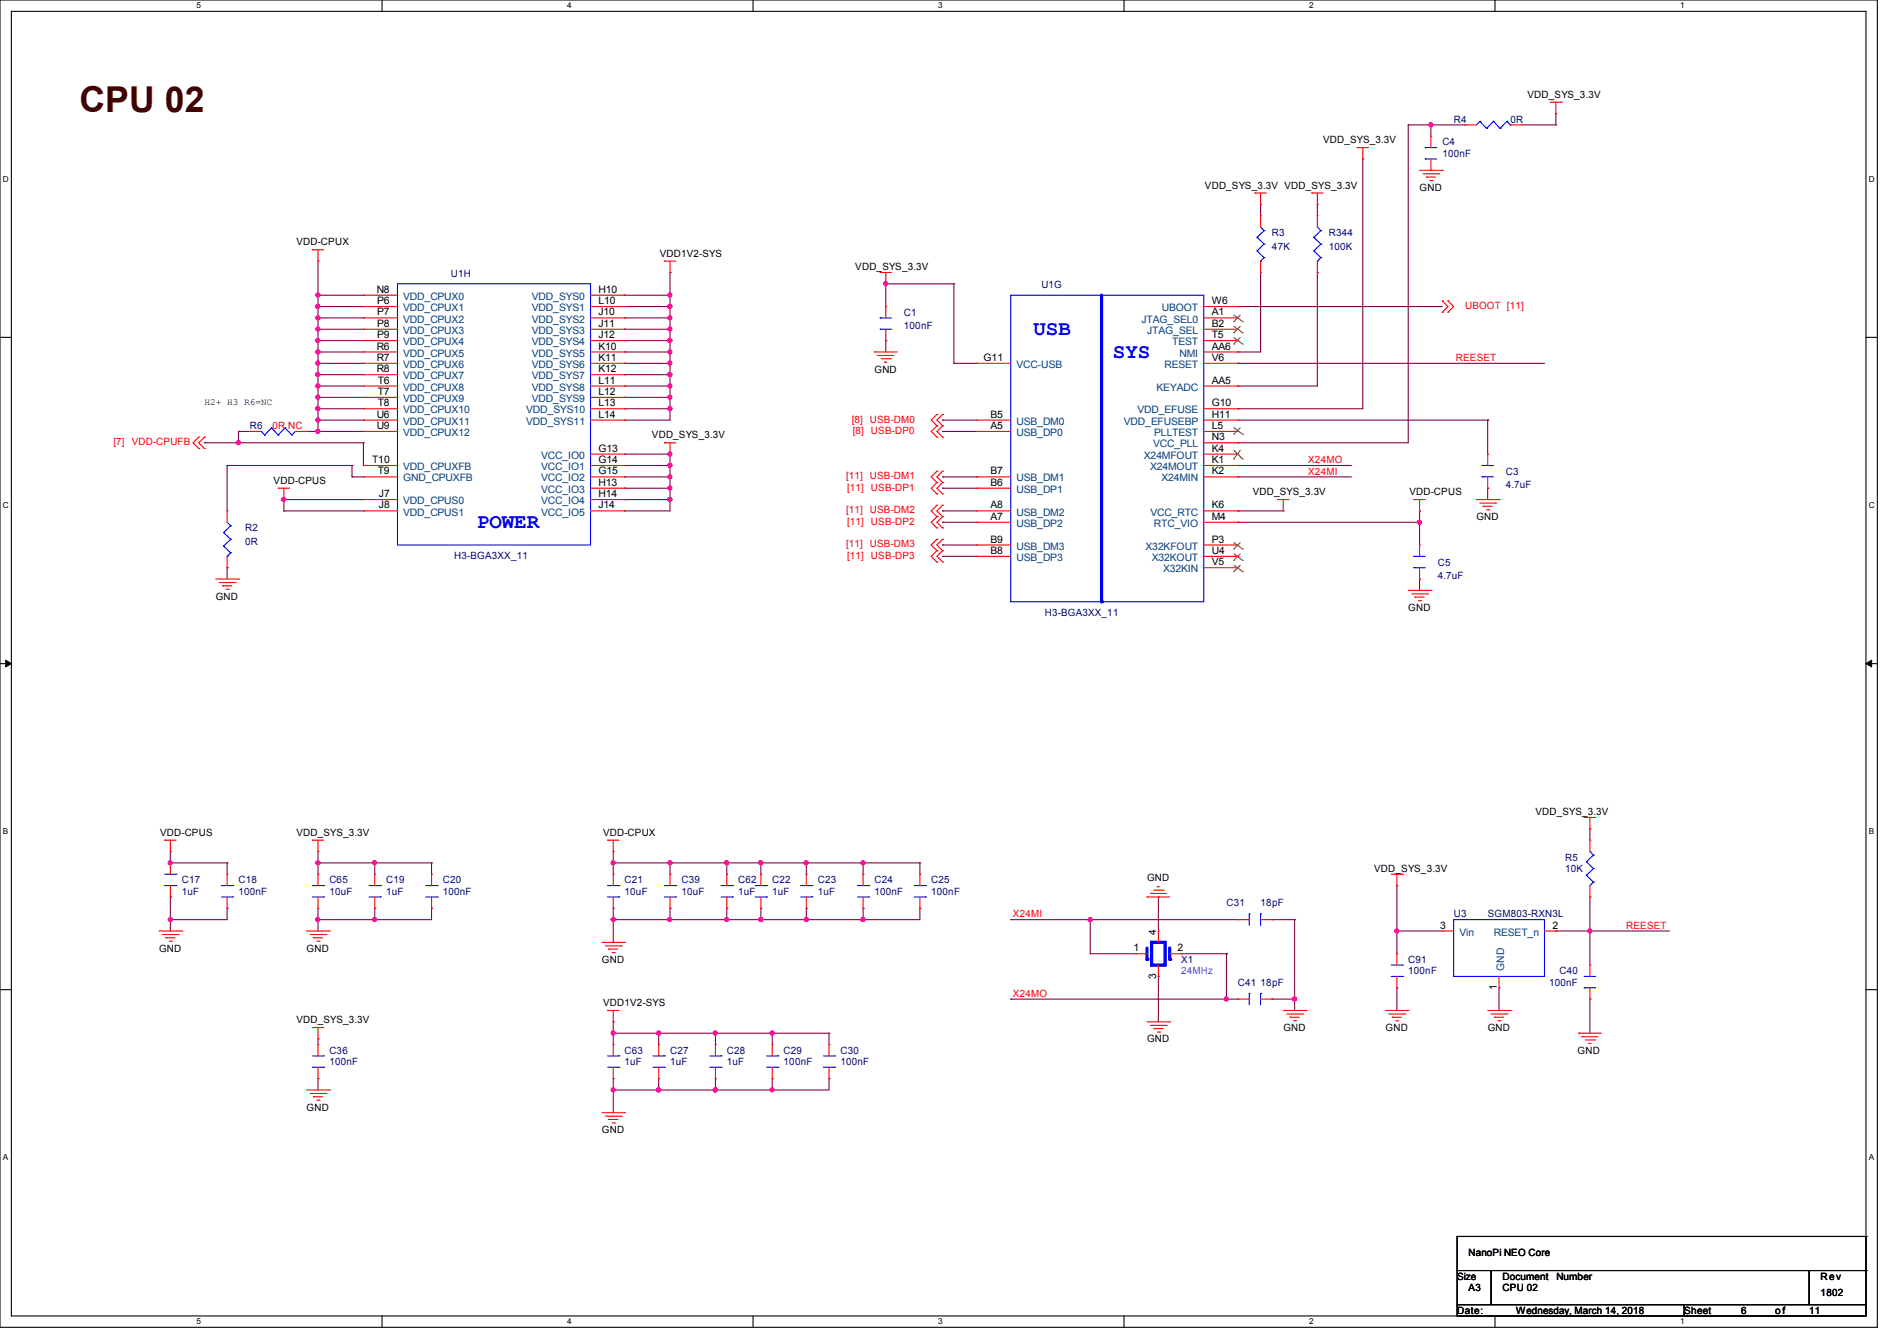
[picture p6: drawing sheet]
<svg xmlns="http://www.w3.org/2000/svg" width="297mm" height="210mm" viewBox="0 0 297 210" stroke-linecap="round" stroke-linejoin="round" font-family="sans-serif">
<defs><g id="words">
<text font-size="5.6" fill="#400000" x="12.4" y="17.6">CPU 02</text>
<g font-size="3.3" fill="#00f">
<text x="161.8" y="52.5">USB</text>
<text x="174.2" y="56">SYS</text>
<text x="74.7" y="82.7">POWER</text>
</g>
<g font-size="1.6">
<text x="239.2" y="15.3">VDD_SYS_3.3V</text>
<text x="207.2" y="22.4">VDD_SYS_3.3V</text>
<text x="188.6" y="29.5">VDD_SYS_3.3V VDD_SYS_3.3V</text>
<text x="222.3" y="29.9">GND</text>
<text x="46.4" y="38.4">VDD-CPUX</text>
<text x="103.3" y="40.2">VDD1V2-SYS</text>
<text x="59" y="45.8">N8</text>
<text x="59.1" y="47.6">P6</text>
<text x="93.7" y="45.8">H10</text>
<text x="93.7" y="47.6">L10</text>
<text x="133.9" y="42.3">VDD_SYS_3.3V</text>
<text x="189.7" y="47.6">W6</text>
<text x="59.1" y="49.4">P7</text>
<text x="59.1" y="51.2">P8</text>
<text x="59.1" y="53">P9</text>
<text x="93.7" y="49.4">J10</text>
<text x="93.7" y="51.2">J11</text>
<text x="93.7" y="53">J12</text>
<text x="189.7" y="49.4">A1</text>
<text x="189.7" y="53">T5</text>
<text x="189.7" y="51.2">B2</text>
<text x="59" y="54.7">R6</text>
<text x="59" y="56.5">R7</text>
<text x="59" y="58.3">R8</text>
<text x="93.7" y="54.7">K10</text>
<text x="93.7" y="56.5">K11</text>
<text x="93.7" y="58.3">K12</text>
<text x="136.9" y="58.3">GND</text>
<text x="154" y="56.5">G11</text>
<text x="189.7" y="54.7">AA6</text>
<text x="189.7" y="56.5">V6</text>
<text x="59" y="65.4">U6</text>
<text x="59.1" y="60.1">T6</text>
<text x="59.1" y="61.8">T7</text>
<text x="59.1" y="63.6">T8</text>
<text x="93.7" y="60.1">L11</text>
<text x="93.7" y="61.8">L12</text>
<text x="93.7" y="63.6">L13</text>
<text x="93.7" y="65.4">L14</text>
<text x="155.1" y="65.4">B5</text>
<text x="189.7" y="60.1">AA5</text>
<text x="189.7" y="63.6">G10</text>
<text x="189.7" y="65.4">H11</text>
<text x="59" y="67.2">U9</text>
<text x="93.7" y="70.7">G13</text>
<text x="102.1" y="68.7">VDD_SYS_3.3V</text>
<text x="155.1" y="67.2">A5</text>
<text x="189.7" y="67.2">L5</text>
<text x="189.7" y="69">N3</text>
<text x="189.7" y="70.7">K4</text>
<text x="42.8" y="75.8">VDD-CPUS</text>
<text x="58.3" y="72.5">T10</text>
<text x="59.1" y="74.3">T9</text>
<text x="59.3" y="77.9">J7</text>
<text x="93.7" y="72.5">G14</text>
<text x="93.7" y="74.3">G15</text>
<text x="93.7" y="76.1">H13</text>
<text x="93.7" y="77.9">H14</text>
<text x="155.1" y="74.3">B7</text>
<text x="155.1" y="76.1">B6</text>
<text x="189.7" y="74.3">K2</text>
<text x="189.7" y="72.5">K1</text>
<text x="196.1" y="77.6">VDD_SYS_3.3V</text>
<text x="220.7" y="77.6">VDD-CPUS</text>
<text x="59.3" y="79.6">J8</text>
<text x="93.7" y="79.6">J14</text>
<text x="155.1" y="81.4">A7</text>
<text x="155.1" y="79.6">A8</text>
<text x="189.7" y="81.4">M4</text>
<text x="189.7" y="79.6">K6</text>
<text x="231.2" y="81.4">GND</text>
<text x="155.1" y="85">B9</text>
<text x="155.1" y="86.7">B8</text>
<text x="189.7" y="88.5">V5</text>
<text x="189.7" y="86.7">U4</text>
<text x="189.7" y="85">P3</text>
<text x="33.8" y="93.9">GND</text>
<text x="220.5" y="95.7">GND</text>
<text x="25.1" y="130.9">VDD-CPUS</text>
<text x="46.4" y="130.9">VDD_SYS_3.3V</text>
<text x="94.4" y="130.9">VDD-CPUX</text>
<text x="240.4" y="127.7">VDD_SYS_3.3V</text>
<text x="215.2" y="136.6">VDD_SYS_3.3V</text>
<text x="179.6" y="138">GND</text>
<text x="24.9" y="149">GND</text>
<text x="48" y="149">GND</text>
<text x="177.5" y="149">1</text>
<text x="181" y="146.3" transform="rotate(-90 181 146.3)">4</text>
<text x="184.4" y="149">2</text>
<text x="225.5" y="145.4">3</text>
<text x="243.1" y="145.4">2</text>
<text x="94.2" y="150.8">GND</text>
<text x="181" y="153.2" transform="rotate(-90 181 153.2)">3</text>
<text x="234.3" y="155" transform="rotate(-90 234.3 155)">1</text>
<text x="46.4" y="160.2">VDD_SYS_3.3V</text>
<text x="94.4" y="157.6">VDD1V2-SYS</text>
<text x="200.9" y="161.5">GND</text>
<text x="216.9" y="161.5">GND</text>
<text x="232.9" y="161.5">GND</text>
<text x="179.6" y="163.2">GND</text>
<text x="247" y="165">GND</text>
<text x="48" y="173.9">GND</text>
<text x="94.2" y="177.5">GND</text>
<text x="229.9" y="196.7">NanoPi NEO Core</text>
<text x="228.1" y="200.4">Size</text>
<text x="229.9" y="202.2">A3</text>
<text x="235.2" y="200.4">Document</text>
<text x="235.3" y="202.2">CPU 02</text>
<text x="243.7" y="200.4">Number</text>
<text x="285" y="200.4">Rev</text>
<text x="285" y="202.9">1802</text>
<text x="228.1" y="205.7">Date:</text>
<text x="237.4" y="205.7">Wednesday, March 14, 2018</text>
<text x="263.7" y="205.7">Sheet</text>
<text x="272.6" y="205.7">6</text>
<text x="277.9" y="205.7">o f</text>
<text x="283.3" y="205.7">11</text>
</g>
<g font-size="1.6" fill="#000080">
<text x="225.8" y="22.8">C4</text>
<text x="227.6" y="19.2">R4</text>
<text x="236.5" y="19.2">0R</text>
<text x="225.8" y="24.6">100nF</text>
<text x="199.1" y="37">R3</text>
<text x="199.1" y="39.1">47K</text>
<text x="208" y="37">R344</text>
<text x="208" y="39.1">100K</text>
<text x="70.6" y="43.4">U1H</text>
<text x="163" y="45.2">U1G</text>
<text x="141.5" y="49.4">C1</text>
<text x="141.5" y="51.6">100nF</text>
<text x="39.1" y="67.2">R6</text>
<text x="235.8" y="74.3">C3</text>
<text x="235.8" y="76.5">4.7uF</text>
<text x="38.4" y="83.2">R2</text>
<text x="38.4" y="85.3">0R</text>
<text x="71.1" y="87.5">H3-BGA3XX_11</text>
<text x="225.1" y="88.6">C5</text>
<text x="225.1" y="90.7">4.7uF</text>
<text x="163.6" y="96.4">H3-BGA3XX_11</text>
<text x="245" y="134.8">R5</text>
<text x="245" y="136.6">10K</text>
<text x="28.4" y="138.3">C17</text>
<text x="28.4" y="140.1">1uF</text>
<text x="37.3" y="138.3">C18</text>
<text x="37.3" y="140.1">100nF</text>
<text x="51.6" y="138.3">C65</text>
<text x="51.6" y="140.1">10uF</text>
<text x="60.5" y="138.3">C19</text>
<text x="60.5" y="140.1">1uF</text>
<text x="69.3" y="138.3">C20</text>
<text x="69.3" y="140.1">100nF</text>
<text x="97.8" y="138.3">C21</text>
<text x="97.8" y="140.1">10uF</text>
<text x="106.7" y="138.3">C39</text>
<text x="106.7" y="140.1">10uF</text>
<text x="115.6" y="138.3">C62</text>
<text x="115.6" y="140.1">1uF</text>
<text x="120.9" y="138.3">C22</text>
<text x="120.9" y="140.1">1uF</text>
<text x="128" y="138.3">C23</text>
<text x="128" y="140.1">1uF</text>
<text x="136.9" y="138.3">C24</text>
<text x="136.9" y="140.1">100nF</text>
<text x="145.8" y="138.3">C25</text>
<text x="145.8" y="140.1">100nF</text>
<text x="192" y="141.9">C31</text>
<text x="197.4" y="141.9">18pF</text>
<text x="227.6" y="143.7">U3</text>
<text x="232.9" y="143.7">SGM803-RXN3L</text>
<text x="184.9" y="150.8">X1</text>
<text x="193.8" y="154.3">C41</text>
<text x="197.4" y="154.3">18pF</text>
<text x="220.5" y="150.8">C91</text>
<text x="220.5" y="152.6">100nF</text>
<text x="242.5" y="154.3">100nF</text>
<text x="244.2" y="152.6">C40</text>
<text x="51.6" y="165">C36</text>
<text x="51.6" y="166.8">100nF</text>
<text x="97.8" y="165">C63</text>
<text x="97.8" y="166.8">1uF</text>
<text x="104.9" y="165">C27</text>
<text x="104.9" y="166.8">1uF</text>
<text x="113.8" y="165">C28</text>
<text x="113.8" y="166.8">1uF</text>
<text x="122.7" y="165">C29</text>
<text x="122.7" y="166.8">100nF</text>
<text x="131.6" y="165">C30</text>
<text x="131.6" y="166.8">100nF</text>
</g>
<g font-size="1.6" fill="#004080">
<text x="63.1" y="46.9">VDD_CPUX0</text>
<text x="83.3" y="46.9">VDD_SYS0</text>
<text x="63.1" y="48.7">VDD_CPUX1</text>
<text x="63.1" y="50.5">VDD_CPUX2</text>
<text x="63.1" y="52.3">VDD_CPUX3</text>
<text x="83.3" y="48.7">VDD_SYS1</text>
<text x="83.3" y="50.5">VDD_SYS2</text>
<text x="83.3" y="52.3">VDD_SYS3</text>
<text x="178.7" y="50.5">JTAG_SEL0</text>
<text x="179.6" y="52.3">JTAG_SEL</text>
<text x="181.9" y="48.7">UBOOT</text>
<text x="63.1" y="54.1">VDD_CPUX4</text>
<text x="63.1" y="55.8">VDD_CPUX5</text>
<text x="63.1" y="57.6">VDD_CPUX6</text>
<text x="63.1" y="59.4">VDD_CPUX7</text>
<text x="83.3" y="54.1">VDD_SYS4</text>
<text x="83.3" y="55.8">VDD_SYS5</text>
<text x="83.3" y="57.6">VDD_SYS6</text>
<text x="83.3" y="59.4">VDD_SYS7</text>
<text x="159.1" y="57.6">VCC-USB</text>
<text x="182.3" y="57.6">RESET</text>
<text x="183.5" y="54.1">TEST</text>
<text x="184.7" y="55.8">NMI</text>
<text x="63.1" y="61.2">VDD_CPUX8</text>
<text x="63.1" y="63">VDD_CPUX9</text>
<text x="63.1" y="64.7">VDD_CPUX10</text>
<text x="82.4" y="64.7">VDD_SYS10</text>
<text x="83.3" y="61.2">VDD_SYS8</text>
<text x="83.3" y="63">VDD_SYS9</text>
<text x="178.1" y="64.7">VDD_EFUSE</text>
<text x="181.1" y="61.2">KEYADC</text>
<text x="63.1" y="66.5">VDD_CPUX11</text>
<text x="63.1" y="68.3">VDD_CPUX12</text>
<text x="82.4" y="66.5">VDD_SYS11</text>
<text x="84.7" y="71.8">VCC_IO0</text>
<text x="159.1" y="66.5">USB_DM0</text>
<text x="159.1" y="68.3">USB_DP0</text>
<text x="176" y="66.5">VDD_EFUSEBP</text>
<text x="179.1" y="71.8">X24MFOUT</text>
<text x="180.5" y="70.1">VCC_PLL</text>
<text x="180.7" y="68.3">PLLTEST</text>
<text x="63.1" y="73.6">VDD_CPUXFB</text>
<text x="63.1" y="75.4">GND_CPUXFB</text>
<text x="84.7" y="73.6">VCC_IO1</text>
<text x="84.7" y="75.4">VCC_IO2</text>
<text x="84.7" y="77.2">VCC_IO3</text>
<text x="159.1" y="75.4">USB_DM1</text>
<text x="159.1" y="77.2">USB_DP1</text>
<text x="180.1" y="73.6">X24MOUT</text>
<text x="181.8" y="75.4">X24MIN</text>
<text x="63.1" y="80.7">VDD_CPUS1</text>
<text x="63.1" y="79">VDD_CPUS0</text>
<text x="84.7" y="79">VCC_IO4</text>
<text x="84.7" y="80.7">VCC_IO5</text>
<text x="159.1" y="82.5">USB_DP2</text>
<text x="159.1" y="80.7">USB_DM2</text>
<text x="180.1" y="80.7">VCC_RTC</text>
<text x="180.7" y="82.5">RTC_VIO</text>
<text x="159.1" y="86.1">USB_DM3</text>
<text x="159.1" y="87.8">USB_DP3</text>
<text x="179.3" y="86.1">X32KFOUT</text>
<text x="180.3" y="87.8">X32KOUT</text>
<text x="182.1" y="89.6">X32KIN</text>
<text x="228.5" y="146.5">Vin</text>
<text x="233.9" y="146.5">RESET_n</text>
<text x="235.5" y="152" transform="rotate(-90 235.5 152)">GND</text>
</g>
<g font-size="1.6" fill="#f00">
<text x="229.4" y="48.4">UBOOT [11]</text>
<text x="227.9" y="56.6">REESET</text>
<text x="17.8" y="69.7">[7]</text>
<text x="20.6" y="69.7">VDD-CPUFB</text>
<text x="42.7" y="67.2">0R NC</text>
<text x="133.4" y="66.2">[8]</text>
<text x="133.5" y="67.9">[8]</text>
<text x="136.2" y="66.2">USB-DM0</text>
<text x="136.4" y="67.9">USB-DP0</text>
<text x="132.5" y="75.1">[11] USB-DM1</text>
<text x="132.6" y="76.8">[11]</text>
<text x="136.4" y="76.8">USB-DP1</text>
<text x="204.8" y="74.3">X24MI</text>
<text x="204.8" y="72.6">X24MO</text>
<text x="132.5" y="80.4">[11] USB-DM2</text>
<text x="132.6" y="82.2">[11]</text>
<text x="136.4" y="82.2">USB-DP2</text>
<text x="132.5" y="85.7">[11] USB-DM3</text>
<text x="132.6" y="87.5">[11]</text>
<text x="136.4" y="87.5">USB-DP3</text>
<text x="158.6" y="143.7">X24MI</text>
<text x="254.6" y="145.5">REESET</text>
<text x="158.6" y="156.1">X24MO</text>
</g>
<text font-size="1.6" fill="#8000ff" x="184.9" y="152.6">24MHz</text>
<text font-size="1.5" x="32" y="63.5">H2+ H3 R6=NC</text>
<g font-size="1.3">
<text x="30.8" y="1.3">5</text>
<text x="88.8" y="1.3">4</text>
<text x="146.9" y="1.3">3</text>
<text x="205" y="1.3">2</text>
<text x="263.1" y="1.3">1</text>
<text x=".5" y="28.4">D</text>
<text x="292.6" y="28.4">D</text>
<text x=".5" y="79.5">C</text>
<text x="292.6" y="79.5">C</text>
<text x=".5" y="130.6">B</text>
<text x="292.6" y="130.6">B</text>
<text x=".5" y="181.7">A</text>
<text x="292.6" y="181.7">A</text>
<text x="30.8" y="207.4">5</text>
<text x="88.8" y="207.4">4</text>
<text x="146.9" y="207.4">3</text>
<text x="205" y="207.4">2</text>
<text x="263.1" y="207.4">1</text>
</g>
</g></defs>
<path d="M0 0h293.9v207.9h-293.9zM1.8 1.8h290.3v204.3h-290.3z" fill="none" stroke="#000" stroke-width=".17"/>
<g fill="#fff">
<path d="M30.8 .2h.7v1.4h-.7z"/>
<path d="M30.8 206.2h.7v1.4h-.7z"/>
</g>
<path d="M59.8 0v1.8M59.8 206.1v1.8" fill="none" stroke="#000" stroke-width=".17"/>
<g fill="#fff">
<path d="M88.8 .2h.7v1.4h-.7z"/>
<path d="M88.8 206.2h.7v1.4h-.7z"/>
</g>
<path d="M117.9 0v1.8M117.9 206.1v1.8" fill="none" stroke="#000" stroke-width=".17"/>
<g fill="#fff">
<path d="M146.9 .2h.7v1.4h-.7z"/>
<path d="M146.9 206.2h.7v1.4h-.7z"/>
</g>
<path d="M176 0v1.8M176 206.1v1.8" fill="none" stroke="#000" stroke-width=".17"/>
<g fill="#fff">
<path d="M205 .2h.7v1.4h-.7z"/>
<path d="M205 206.2h.7v1.4h-.7z"/>
</g>
<path d="M234.1 0v1.8M234.1 206.1v1.8" fill="none" stroke="#000" stroke-width=".17"/>
<g fill="#fff">
<path d="M263.1 .2h.6v1.4h-.6z"/>
<path d="M263.1 206.2h.6v1.4h-.6z"/>
<path d="M.5 27.3h.9v1.4h-.9z"/>
<path d="M292.6 27.3h.9v1.4h-.9z"/>
<path d="M.5 78.4h.9v1.4h-.9z"/>
<path d="M292.6 78.4h.9v1.4h-.9z"/>
</g>
<path d="M0 52.8h1.8M292.1 52.8h1.8" fill="none" stroke="#000" stroke-width=".17"/>
<g fill="#fff">
<path d="M.5 129.5h.8v1.4h-.8z"/>
<path d="M292.6 129.5h.8v1.4h-.8z"/>
</g>
<path d="M0 103.9h1.8M292.1 103.9h1.8" fill="none" stroke="#000" stroke-width=".17"/>
<path d="M.9 103.4l.9 .5-.9 .5zM292.1 103.9l.9-.5v1z" fill="#000" stroke="#000" stroke-width=".16"/>
<g fill="#fff">
<path d="M.5 180.5h.8v1.4h-.8z"/>
<path d="M292.6 180.5h.8v1.4h-.8z"/>
</g>
<g fill="none" stroke="#000" stroke-width=".17">
<path d="M0 155h1.8M292.1 155h1.8M228.1 199h5.4v5.3h-5.4zM228.1 193.6h.1M228.1 193.6v5.4M228.1 193.6h64M233.5 199h49.8v5.3h-49.8zM283.3 199h8.8v5.3h-8.8zM292.1 193.6h.1M292.1 199h.1M292.1 193.6v5.4M228.1 204.3h35.6v1.8h-35.6z"/>
<path d="M263.7 204.3h28.4v1.8h-28.4z"/>
</g>
<g fill="none" stroke="#800040" stroke-width=".17">
<path d="M220.5 19.6h.1M220.5 19.6v49.7h-26.7M220.5 19.6h8.9M224 19.6h.1M224 19.6v1.7M229.4 19.6h.1M238.3 19.6h5.3M243.6 17.8h.1M243.6 19.6h.1M243.6 17.8v1.8M197.4 32h.1M197.4 32v1.8"/>
<path d="M206.2 32h.1M206.2 32v1.8M213.4 24.9h.1M213.4 24.9v39.1h-19.6M49.8 46.2h.1M49.8 48h.1M49.8 49.8h.1M49.8 51.6h.1M49.8 53.3h.1M49.8 55.1h.1M49.8 56.9h.1M49.8 58.7h.1"/>
<path d="M49.8 40.9h.1M49.8 46.2h7.1M49.8 48h7.1M49.8 49.8h7.1M49.8 51.6h7.1M49.8 53.3h7.1M49.8 55.1h7.1M49.8 56.9h7.1M49.8 58.7h7.1M49.8 40.9v26.7M97.8 46.2h.1M97.8 48h.1"/>
<path d="M97.8 49.8h.1M97.8 51.6h.1M97.8 53.3h.1M97.8 55.1h.1M97.8 56.9h.1M97.8 58.7h.1M97.8 46.2h7.1M97.8 48h7.1M97.8 49.8h7.1M97.8 51.6h7.1M97.8 53.3h7.1M97.8 55.1h7.1"/>
<path d="M97.8 56.9h7.1M97.8 58.7h7.1M104.9 48h.1M104.9 51.6h.1M104.9 53.3h.1M104.9 55.1h.1M104.9 58.7h.1M104.9 56.9h.1M104.9 49.8h.1M104.9 46.2h.1M104.9 42.7h.1M104.9 42.7v23.1h-7.1"/>
<path d="M138.7 44.4h.1M138.7 53.3h.1M138.7 44.4h10.7M138.7 44.4v3.6M138.7 53.3v1.8M149.4 44.4h.1M149.4 56.9h.1M149.4 56.9h3.5M149.4 44.4v12.5M193.8 55.1h.1M193.8 48h.1M193.8 56.9h.1"/>
<path d="M193.8 48h32M193.8 56.9h48M197.4 42.7h.1M197.4 42.7v12.4h-3.6M206.2 42.7h.1M206.2 42.7v17.8h-12.4M32 69.3h.1M32 69.3h24.9M35.6 72.9h.1M35.6 72.9v7.1M35.6 72.9h19.5M37.3 69.3h.1"/>
<path d="M37.3 67.6h.1M37.3 67.6h1.8M37.3 67.6v1.7M44.4 78.2h.1M44.4 78.2h12.5M44.4 78.2v1.8M48 67.6h8.9M49.8 60.5h.1M49.8 62.2h.1M49.8 64h.1M49.8 65.8h.1M49.8 67.6h.1"/>
<path d="M49.8 60.5h7.1M49.8 62.2h7.1M49.8 64h7.1M49.8 65.8h7.1M55.1 74.7h.1M55.1 72.9h.1M55.1 74.7h1.8M55.1 72.9v1.8M56.9 69.3h.1M56.9 69.3v3.6M97.8 74.7h.1M97.8 60.5h.1"/>
<path d="M97.8 62.2h.1M97.8 64h.1M97.8 65.8h.1M97.8 71.1h.1M97.8 72.9h.1M97.8 76.5h.1M97.8 78.2h.1M97.8 78.2h7.1M97.8 74.7h7.1M97.8 72.9h7.1M97.8 60.5h7.1M97.8 62.2h7.1"/>
<path d="M97.8 64h7.1M97.8 71.1h7.1M97.8 76.5h7.1M104.9 76.5h.1M104.9 72.9h.1M104.9 74.7h.1M104.9 71.1h.1M104.9 78.2h.1M104.9 62.2h.1M104.9 60.5h.1M104.9 64h.1M104.9 71.1v8.9h-7.1"/>
<path d="M147.6 65.8h.1M147.6 67.6h.1M147.6 74.7h.1M147.6 76.5h.1M147.6 74.7h5.3M147.6 65.8h5.3M147.6 67.6h5.3M147.6 76.5h5.3M193.8 69.3h.1M193.8 74.7h.1M193.8 72.9h.1M193.8 64h.1"/>
<path d="M193.8 60.5h.1M193.8 74.7h17.8M193.8 72.9h17.8M193.8 65.8h39.1M232.9 65.8h.1M232.9 76.5h.1M232.9 65.8v5.3M232.9 76.5v1.7M35.6 88.9h.1M35.6 88.9v1.8M44.4 80h.1M44.4 80h12.5"/>
<path d="M97.8 80h.1M147.6 87.1h.1M147.6 85.3h.1M147.6 81.8h.1M147.6 80h.1M147.6 80h5.3M147.6 87.1h5.3M147.6 85.3h5.3M147.6 81.8h5.3M193.8 80h.1M193.8 81.8h.1M193.8 80h7.1"/>
<path d="M193.8 81.8h28.4M222.2 81.8h.1M222.2 80h.1M222.2 90.7h.1M222.2 80v5.3M222.2 90.7v1.8M26.7 133.3h.1M26.7 135.1h.1M26.7 133.3v1.8M26.7 135.1h8.9M35.6 135.1h.1M35.6 135.1v1.8"/>
<path d="M49.8 133.3h.1M49.8 135.1h.1M49.8 133.3v3.6M49.8 135.1h17.8M58.7 135.1h.1M58.7 135.1v1.8M67.6 135.1h.1M67.6 135.1v1.8M96 135.1h.1M96 133.3h.1M96 133.3v3.6M96 135.1h48"/>
<path d="M104.9 135.1h.1M104.9 135.1v1.8M113.8 135.1h.1M113.8 135.1v1.8M119.1 135.1h.1M119.1 135.1v1.8M126.2 135.1h.1M126.2 135.1v1.8M135.1 135.1h.1M135.1 135.1v1.8M144 135.1h.1M144 135.1v1.8"/>
<path d="M218.7 138.7h.1M218.7 138.7v10.7M248.9 129.8h.1M248.9 129.8v1.8M26.7 140.5h.1M26.7 144h.1M26.7 140.5v5.3M35.6 142.2h.1M35.6 142.2v1.8h-8.9M49.8 144h.1M49.8 142.2v3.6M58.7 144h.1"/>
<path d="M58.7 142.2h.1M58.7 142.2v1.8M67.6 142.2h.1M67.6 142.2v1.8h-17.8M96 144h.1M96 142.2h.1M96 142.2v5.4M104.9 142.2h.1M104.9 144h.1M104.9 142.2v1.8M113.8 144h.1M113.8 142.2h.1"/>
<path d="M113.8 142.2v1.8M119.1 142.2h.1M119.1 144h.1M119.1 142.2v1.8M126.2 142.2h.1M126.2 144h.1M126.2 142.2v1.8M135.1 142.2h.1M135.1 144h.1M135.1 142.2v1.8M144 142.2h.1M144 142.2v1.8h-48"/>
<path d="M158.2 144h.1M158.2 156.5h.1M158.2 156.5h35.6M158.2 144h35.6M170.7 144h.1M170.7 144v5.4h7.1M177.8 149.4h.1M181.4 152.9h.1M181.4 140.5h.1M181.4 140.5v5.3M181.4 152.9v7.1M184.9 149.4h7.1"/>
<path d="M192 149.4h.1M192 156.5h.1M192 149.4v7.1M199.1 156.5h.1M199.1 144h.1M199.1 156.5h3.6M199.1 144h3.6M202.7 156.5h.1M202.7 144h.1M202.7 144v14.2M218.7 154.7h.1M218.7 145.8h.1"/>
<path d="M218.7 154.7v3.5M218.7 145.8h7.1M234.7 154.7h.1M234.7 154.7v3.5M243.6 145.8h.1M243.6 145.8h17.8M248.9 145.8h.1M248.9 156.5h.1M248.9 140.5h.1M248.9 140.5v10.6M248.9 156.5v5.3M49.8 168.9h.1"/>
<path d="M49.8 162.7h.1M49.8 162.7v.9M49.8 168.9v1.8M96 161.8h.1M96 160h.1M96 170.7h.1M96 168.9h.1M96 161.8h33.8M96 160v3.6M96 168.9v5.3M103.1 161.8h.1M103.1 168.9h.1"/>
<path d="M103.1 170.7h.1M103.1 161.8v1.8M103.1 168.9v1.8M112 161.8h.1M112 170.7h.1M112 168.9h.1M112 161.8v1.8M112 168.9v1.8M120.9 161.8h.1M120.9 168.9h.1M120.9 170.7h.1M120.9 161.8v1.8"/>
<path d="M120.9 168.9v1.8M129.8 168.9h.1M129.8 161.8h.1M129.8 161.8v1.8M129.8 168.9v1.8h-33.8"/>
</g>
<g fill="#f0f" stroke="#f0f" stroke-width=".17">
<circle cx="44.4" cy="78.2" r=".32"/>
<circle cx="104.9" cy="74.7" r=".32"/>
<circle cx="104.9" cy="72.9" r=".32"/>
<circle cx="104.9" cy="76.4" r=".32"/>
<circle cx="104.9" cy="71.1" r=".32"/>
<circle cx="104.9" cy="78.2" r=".32"/>
<circle cx="49.8" cy="48" r=".32"/>
<circle cx="49.8" cy="51.5" r=".32"/>
<circle cx="49.8" cy="53.3" r=".32"/>
<circle cx="49.8" cy="64" r=".32"/>
<circle cx="49.8" cy="62.2" r=".32"/>
<circle cx="49.8" cy="60.4" r=".32"/>
<circle cx="49.8" cy="67.5" r=".32"/>
<circle cx="49.8" cy="65.8" r=".32"/>
<circle cx="49.8" cy="56.9" r=".32"/>
<circle cx="49.8" cy="55.1" r=".32"/>
<circle cx="49.8" cy="58.7" r=".32"/>
<circle cx="49.8" cy="49.8" r=".32"/>
<circle cx="104.9" cy="46.2" r=".32"/>
<circle cx="104.9" cy="49.8" r=".32"/>
<circle cx="104.9" cy="62.2" r=".32"/>
<circle cx="104.9" cy="53.3" r=".32"/>
<circle cx="104.9" cy="51.5" r=".32"/>
<circle cx="104.9" cy="56.9" r=".32"/>
<circle cx="104.9" cy="55.1" r=".32"/>
<circle cx="104.9" cy="60.4" r=".32"/>
<circle cx="104.9" cy="58.7" r=".32"/>
<circle cx="104.9" cy="64" r=".32"/>
<circle cx="138.7" cy="44.4" r=".32"/>
<circle cx="192" cy="156.4" r=".32"/>
<circle cx="170.7" cy="144" r=".32"/>
<circle cx="103.1" cy="161.8" r=".32"/>
<circle cx="96" cy="161.8" r=".32"/>
<circle cx="26.6" cy="135.1" r=".32"/>
<circle cx="112" cy="161.8" r=".32"/>
<circle cx="120.9" cy="161.8" r=".32"/>
<circle cx="120.9" cy="170.7" r=".32"/>
<circle cx="112" cy="170.7" r=".32"/>
<circle cx="103.1" cy="170.7" r=".32"/>
<circle cx="96" cy="170.7" r=".32"/>
<circle cx="26.6" cy="144" r=".32"/>
<circle cx="96" cy="135.1" r=".32"/>
<circle cx="126.2" cy="144" r=".32"/>
<circle cx="119.1" cy="144" r=".32"/>
<circle cx="135.1" cy="135.1" r=".32"/>
<circle cx="96" cy="144" r=".32"/>
<circle cx="135.1" cy="144" r=".32"/>
<circle cx="126.2" cy="135.1" r=".32"/>
<circle cx="119.1" cy="135.1" r=".32"/>
<circle cx="113.8" cy="144" r=".32"/>
<circle cx="113.8" cy="135.1" r=".32"/>
<circle cx="58.7" cy="135.1" r=".32"/>
<circle cx="202.7" cy="156.4" r=".32"/>
<circle cx="104.9" cy="48" r=".32"/>
<circle cx="224" cy="19.5" r=".32"/>
<circle cx="222.2" cy="81.8" r=".32"/>
<circle cx="58.7" cy="144" r=".32"/>
<circle cx="248.9" cy="145.8" r=".32"/>
<circle cx="49.8" cy="46.2" r=".32"/>
<circle cx="104.9" cy="135.1" r=".32"/>
<circle cx="104.9" cy="144" r=".32"/>
<circle cx="49.8" cy="135.1" r=".32"/>
<circle cx="49.8" cy="144" r=".32"/>
<circle cx="37.3" cy="69.3" r=".32"/>
<circle cx="218.7" cy="145.8" r=".32"/>
</g>
<g fill="none" stroke="#f00" stroke-width=".17">
<path d="M242.7 16h1.8M243.6 17.8h.1M243.6 16v1.8M244.5 16h.1M48.9 39.1h.1M48.9 39.1h1.8M49.8 39.1v1.8M196.5 30.2h.1M196.5 30.2h1.7M197.4 32h.1M197.4 30.2v1.8M205.4 30.2h.1"/>
<path d="M205.4 30.2h1.7M206.2 32h.1M206.2 30.2v1.8M212.5 23.1h.1M212.5 23.1h1.7M213.4 24.9h.1M213.4 23.1v1.8M222.2 26.7h3.6M222.8 27.2h2.5M223.3 27.7h.1M223.3 27.7h1.4M223.9 28.3h.3"/>
<path d="M224.2 28.3h.1M225.3 27.2h.1M225.8 26.7h.1M49.8 40.9h.1M104 40.9h.1M104 40.9h1.8M104.9 42.7h.1M104.9 40.9v1.8M136.9 55.1h.1M136.9 55.1h3.6M137.5 55.7h.1M137.5 55.7h2.4"/>
<path d="M137.8 42.7h.1M137.8 42.7h1.8M138 56.2h1.4M138.5 56.7h.1M138.5 56.7h.4M138.7 44.4h.1M138.7 42.7v1.7M139.4 56.2h.1M225.8 48.9h.1M225.8 47.1h.1M225.8 47.1l.9 .9-.9 .9M226.7 48.9h.1"/>
<path d="M226.7 47.1h.1M226.7 47.1l.9 .9-.9 .9M31.1 68.5h.1M31.1 70.2h.1M31.1 68.5l-.9 .8 .9 .9M32 68.5h.1M32 70.2h.1M32 68.5l-.9 .8 .9 .9M39.1 67.6h.1M39.1 67.6h1.8M43.6 76.5h.1M43.6 76.5h1.7"/>
<path d="M44.4 78.2h.1M44.4 76.5v1.7M46.2 67.6h1.8M48 67.6h.1M104 69.3h.1M104 69.3h1.8M104.9 71.1h.1M104.9 69.3v1.8M146.7 64.9h.1M146.7 66.7h.1M146.7 68.5h.1M146.7 75.6h.1"/>
<path d="M146.7 77.3h.1M146.7 73.8h.1M146.7 79.1h.1M146.7 64.9l-.9 .9 .9 .9M146.7 66.7l-.9 .9 .9 .9M146.7 75.6l-.9 .9 .9 .8M146.7 73.8l-.9 .9 .9 .9M146.7 79.1l-.9 .9 .9 .9M147.6 64.9h.1M147.6 66.7h.1M147.6 68.5h.1M147.6 75.6h.1"/>
<path d="M147.6 77.3h.1M147.6 73.8h.1M147.6 79.1h.1M147.6 64.9l-.9 .9 .9 .9M147.6 66.7l-.9 .9 .9 .9M147.6 75.6l-.9 .9 .9 .8M147.6 73.8l-.9 .9 .9 .9M147.6 79.1l-.9 .9 .9 .9M200 78.2h.1M200 78.2h1.8M200.9 78.2v1.8M221.4 78.2h.1"/>
<path d="M221.4 78.2h1.7M222.2 78.2v1.8M231.1 78.2h3.6M231.7 78.8h2.4M232.2 79.3h.1M232.2 79.3h1.4M232.7 79.8h.4M233.1 79.8h.1M234.1 78.8h.1M234.7 78.2h.1M33.8 90.7h3.5M34.3 91.2h2.5"/>
<path d="M34.8 91.7h.1M34.8 91.7h1.5M35.4 92.3h.3M35.7 92.3h.1M36.8 91.2h.1M37.3 90.7h.1M146.7 86.2h.1M146.7 88h.1M146.7 84.5h.1M146.7 80.9h.1M146.7 82.7h.1M146.7 86.2l-.9 .9 .9 .9"/>
<path d="M146.7 84.5l-.9 .8 .9 .9M146.7 80.9l-.9 .9 .9 .9M147.6 86.2h.1M147.6 88h.1M147.6 84.5h.1M147.6 80.9h.1M147.6 82.7h.1M147.6 86.2l-.9 .9 .9 .9M147.6 84.5l-.9 .8 .9 .9M147.6 80.9l-.9 .9 .9 .9M200.9 80h.1M220.5 92.5h3.5"/>
<path d="M221 93h2.5M221.5 93.5h.1M221.5 93.5h1.5M222.1 94.1h.3M222.2 80h.1M222.2 90.7h.1M222.2 85.3h.1M222.2 85.3v1.8M222.2 88.9v1.8M222.4 94.1h.1M223.5 93h.1M224 92.5h.1"/>
<path d="M25.8 131.6h.1M25.8 131.6h1.8M26.7 133.3h.1M26.7 135.1h.1M26.7 131.6v1.7M26.7 135.1v1.8M26.7 138.7v1.8M48.9 131.6h.1M48.9 131.6h1.8M49.8 133.3h.1M49.8 131.6v1.7M95.1 131.6h.1"/>
<path d="M95.1 131.6h1.8M96 133.3h.1M96 131.6v1.7M180.1 139.9h.1M180.1 139.9h2.5M180.6 139.4h1.5M181.2 138.9h.1M181.2 138.9h.3M182.1 139.4h.1M217.8 136.9h1.8M218.7 138.7h.1M218.7 136.9v1.8"/>
<path d="M219.6 136.9h.1M248 128h.1M248 128h1.8M248.9 129.8h.1M248.9 128v1.8M24.9 145.8h3.5M25.4 146.3h2.5M26 146.9h.1M26 146.9h1.4M26.5 147.4h.3M26.7 140.5h.1M26.8 147.4h.1"/>
<path d="M27.9 146.3h.1M28.4 145.8h.1M48 145.8h3.6M48.6 146.3h2.4M49.1 146.9h.1M49.1 146.9h1.4M49.6 147.4h.4M50 147.4h.1M51 146.3h.1M51.6 145.8h.1M94.2 147.6h3.6M94.8 148.1h2.4"/>
<path d="M95.1 158.2h.1M95.1 158.2h1.8M95.3 148.6h.1M95.3 148.6h1.4M95.8 149.2h.4M96 158.2v1.8M96.2 149.2h.1M97.2 148.1h.1M97.8 147.6h.1M179.6 140.5h.1M179.6 140.5h3.5M200.9 158.2h3.6"/>
<path d="M201.5 158.8h2.4M202 159.3h.1M202 159.3h1.4M202.5 159.9h.4M202.9 159.9h.1M203.9 158.8h.1M204.5 158.2h.1M216.9 158.2h3.6M217.5 158.8h2.4M218 159.3h.1M218 159.3h1.4M218.5 159.9h.4"/>
<path d="M218.9 159.9h.1M219.9 158.8h.1M220.5 158.2h.1M225.8 145.8h.1M225.8 145.8h1.8M232.9 158.2h3.6M233.5 158.8h2.4M234 159.3h.1M234 159.3h1.4M234.5 159.9h.4M234.7 154.7h.1M234.7 152.9v1.8"/>
<path d="M234.9 159.9h.1M235.9 158.8h.1M236.5 158.2h.1M241.8 145.8h1.8M243.6 145.8h.1M48 170.7h3.6M48.6 171.2h2.4M48.9 160.9h.1M48.9 160.9h1.8M49.1 171.7h.1M49.1 171.7h1.4M49.6 172.3h.4"/>
<path d="M49.8 162.7h.1M49.8 160.9v1.8M50 172.3h.1M51 171.2h.1M51.6 170.7h.1M94.2 174.2h3.6M94.8 174.8h2.4M95.3 175.3h.1M95.3 175.3h1.4M95.8 175.9h.4M96 160h.1M96.2 175.9h.1"/>
<path d="M97.2 174.8h.1M97.8 174.2h.1M129.8 168.9h.1M129.8 163.6h.1M129.8 163.6v1.8M129.8 167.1v1.8M179.6 160h3.5M180.1 160.6h2.5M180.6 161.1h.1M180.6 161.1h1.5M181.2 161.6h.3M181.5 161.6h.1"/>
<path d="M182.6 160.6h.1M183.1 160h.1M247.1 161.8h.1M247.1 161.8h3.6M247.7 162.3h.1M247.7 162.3h2.4M248.2 162.9h1.4M248.8 163.4h.1M248.8 163.4h.3M249.6 162.9h.1"/>
</g>
<g fill="none" stroke="#00f" stroke-width=".17">
<path d="M40.9 67.6h.1M40.9 67.6l.5 .5M41.4 68.1h.1M42.5 67h.1M42.5 67l1.1 1.1M42.5 67l-1.1 1.1M43.6 68.1h.1M44.6 67h.1M44.6 67l1.1 1.1M44.6 67l-1 1.1M45.7 68.1h.1M46.2 67.6l-.5 .5"/>
<path d="M221.4 88.9h.1M221.4 87.1h.1M221.4 88.9h1.7M221.4 87.1h1.7M25.8 138.7h1.8M25.8 136.9h1.8M27.6 138.7h.1M27.6 136.9h.1M227.6 144h14.2v8.9h-14.2zM128.9 167.1h1.8M128.9 165.4h1.8M130.7 167.1h.1"/>
<path d="M130.7 165.4h.1"/>
</g>
<path d="M179.6 148.5v1.7" fill="none" stroke="#00f" stroke-width=".51"/>
<circle cx="179.6" cy="150.2" r=".25" fill="#00f"/>
<path d="M183.1 148.5v1.7" fill="none" stroke="#00f" stroke-width=".51"/>
<circle cx="183.1" cy="150.2" r=".25" fill="#00f"/>
<path d="M172.5 46.2v48M180.3 147.6h2.1v3.5h-2.1z" fill="none" stroke="#00f" stroke-width=".51"/>
<g fill="none" stroke="#f00" stroke-width=".17">
<path d="M229.4 19.6h.1M229.4 19.6h1.7M236.5 19.6h1.8M238.3 19.6h.1M197.4 33.8h.1M197.4 33.8v1.8M206.2 33.8h.1M206.2 33.8v1.8M56.9 46.2h.1M56.9 48h.1M56.9 49.8h.1M56.9 51.6h.1"/>
<path d="M56.9 53.3h.1M56.9 55.1h.1M56.9 56.9h.1M56.9 58.7h.1M56.9 46.2h5.3M56.9 48h5.3M56.9 49.8h5.3M56.9 51.6h5.3M56.9 53.3h5.3M56.9 55.1h5.3M56.9 56.9h5.3M56.9 58.7h5.3"/>
<path d="M92.5 46.2h5.3M92.5 48h5.3M92.5 49.8h5.3M92.5 51.6h5.3M92.5 53.3h5.3M92.5 55.1h5.3M92.5 56.9h5.3M92.5 58.7h5.3M97.8 46.2h.1M97.8 48h.1M97.8 49.8h.1M97.8 51.6h.1"/>
<path d="M97.8 53.3h.1M97.8 55.1h.1M97.8 56.9h.1M97.8 58.7h.1M138.7 53.3h.1M138.7 48h.1M138.7 48v1.8M138.7 51.6v1.7M197.4 42.7h.1M197.4 40.9v1.8M206.2 42.7h.1M206.2 40.9v1.8"/>
<path d="M56.9 72.9h.1M56.9 74.7h.1M56.9 78.2h.1M56.9 60.5h.1M56.9 62.2h.1M56.9 64h.1M56.9 65.8h.1M56.9 67.6h.1M56.9 72.9h5.3M56.9 74.7h5.3M56.9 78.2h5.3M56.9 60.5h5.3"/>
<path d="M56.9 62.2h5.3M56.9 64h5.3M56.9 65.8h5.3M56.9 67.6h5.3M92.5 72.9h5.3M92.5 74.7h5.3M92.5 71.1h5.3M92.5 76.5h5.3M92.5 78.2h5.3M92.5 60.5h5.3M92.5 62.2h5.3M92.5 64h5.3"/>
<path d="M92.5 65.8h5.3M97.8 71.1h.1M97.8 72.9h.1M97.8 74.7h.1M97.8 76.5h.1M97.8 78.2h.1M97.8 60.5h.1M97.8 62.2h.1M97.8 64h.1M97.8 65.8h.1M232.9 76.5h.1M232.9 71.1h.1"/>
<path d="M232.9 71.1v1.8M232.9 74.7v1.8M56.9 80h.1M56.9 80h5.3M92.5 80h5.3M97.8 80h.1M49.8 136.9h.1M49.8 136.9v1.8M58.7 136.9h.1M58.7 136.9v1.8M67.6 136.9h.1M67.6 136.9v1.8"/>
<path d="M96 136.9h.1M96 136.9v1.8M104.9 136.9h.1M104.9 136.9v1.8M113.8 136.9h.1M113.8 136.9v1.8M119.1 136.9h.1M119.1 136.9v1.8M135.1 136.9h.1M135.1 136.9v1.8M144 136.9h.1M144 136.9v1.8"/>
<path d="M248.9 131.6h.1M248.9 131.6v1.7M248.9 138.7v1.8M49.8 142.2h.1M49.8 140.5v1.7M58.7 142.2h.1M58.7 140.5v1.7M67.6 142.2h.1M67.6 140.5v1.7M96 142.2h.1M96 140.5v1.7M104.9 142.2h.1"/>
<path d="M104.9 140.5v1.7M113.8 142.2h.1M113.8 140.5v1.7M119.1 142.2h.1M119.1 140.5v1.7M135.1 142.2h.1M135.1 140.5v1.7M144 142.2h.1M144 140.5v1.7M177.8 149.4h.1M177.8 149.4h1.8M181.4 152.9h.1"/>
<path d="M181.4 145.8h.1M181.4 145.8v1.8M181.4 151.1v1.8M183.1 149.4h1.8M184.9 149.4h.1M193.8 144h.1M193.8 156.5h.1M193.8 144h1.8M193.8 156.5h1.8M197.4 144h1.7M197.4 156.5h1.7M199.1 144h.1"/>
<path d="M199.1 156.5h.1M248.9 156.5h.1M248.9 151.1h.1M248.9 140.5h.1M248.9 151.1v1.8M248.9 154.7v1.8M96 168.9h.1M96 163.6h.1M96 163.6v1.8M96 167.1v1.8M103.1 168.9h.1M103.1 163.6h.1"/>
<path d="M103.1 163.6v1.8M103.1 167.1v1.8M112 168.9h.1M112 163.6h.1M112 163.6v1.8M112 167.1v1.8M120.9 168.9h.1M120.9 163.6h.1M120.9 163.6v1.8M120.9 167.1v1.8"/>
</g>
<g fill="none" stroke="#00f" stroke-width=".17">
<path d="M231.7 19h.1M231.7 19l-.6 .6M231.7 19l1 1.1M233.8 19h.1M233.8 19l-1.1 1.1M233.8 19l1.1 1.1M235.9 19h.1M235.9 19l-1 1.1M235.9 19l.6 .6M236.5 19.6h.1M196.8 37.2h.1M196.8 39.3h.1"/>
<path d="M196.8 37.2l1.1 1M196.8 39.3l1.1 1M197.4 35.6l.5 .5M197.9 36.1h.1M197.9 38.2h.1M197.9 36.1l-1.1 1.1M197.9 38.2l-1.1 1.1M205.7 37.2h.1M205.7 39.3h.1M205.7 37.2l1.1 1M205.7 39.3l1.1 1M206.2 35.6l.6 .5"/>
<path d="M206.8 36.1h.1M206.8 38.2h.1M206.8 36.1l-1.1 1.1M206.8 38.2l-1.1 1.1M232.7 20.1h.1M234.9 20.1h.1M62.2 44.4h30.3v40.9h-30.3zM137.8 51.6h.1M137.8 49.8h.1M137.8 51.6h1.8M137.8 49.8h1.8M158.2 46.2h30.3v48h-30.3z"/>
<path d="M197.4 40.9h.1M197.9 40.3h.1M197.9 40.3l-.5 .6M206.2 40.9h.1M206.8 40.3h.1M206.8 40.3l-.6 .6M232 74.7h.1M232 72.9h.1M232 74.7h1.8M232 72.9h1.8M48.9 138.7h1.8M50.7 138.7h.1"/>
<path d="M57.8 138.7h1.8M59.6 138.7h.1M66.7 138.7h1.8M68.5 138.7h.1M95.1 138.7h1.8M96.9 138.7h.1M104 138.7h1.8M105.8 138.7h.1M112.9 138.7h1.8M114.7 138.7h.1M118.2 138.7h1.8M120 138.7h.1"/>
<path d="M134.2 138.7h1.8M136 138.7h.1M143.1 138.7h1.8M144.9 138.7h.1M248.4 137.1h.1M248.4 135h.1M248.4 137.1l1.1 1M248.4 135l1.1 1M248.9 133.3h.1M248.9 133.3l.6 .6M249.5 138.1h.1M249.5 136h.1"/>
<path d="M249.5 133.9h.1M249.5 138.1l-.6 .6M249.5 136l-1.1 1.1M249.5 133.9l-1.1 1.1M48.9 140.5h1.8M50.7 140.5h.1M57.8 140.5h1.8M59.6 140.5h.1M66.7 140.5h1.8M68.5 140.5h.1M95.1 140.5h1.8M96.9 140.5h.1"/>
<path d="M104 140.5h1.8M105.8 140.5h.1M112.9 140.5h1.8M114.7 140.5h.1M118.2 140.5h1.8M120 140.5h.1M134.2 140.5h1.8M136 140.5h.1M143.1 140.5h1.8M144.9 140.5h.1M195.6 143.1h.1M195.6 155.6h.1"/>
<path d="M195.6 143.1v1.8M195.6 155.6v1.8M197.4 143.1h.1M197.4 155.6h.1M197.4 143.1v1.8M197.4 155.6v1.8M248 154.7h.1M248 152.9h.1M248 154.7h1.8M248 152.9h1.8M95.1 167.1h1.8M95.1 165.4h1.8"/>
<path d="M96.9 167.1h.1M96.9 165.4h.1M102.2 167.1h1.8M102.2 165.4h1.8M104 167.1h.1M104 165.4h.1M111.1 167.1h1.8M111.1 165.4h1.8M112.9 167.1h.1M112.9 165.4h.1M120 167.1h1.8M120 165.4h1.8"/>
<path d="M121.8 167.1h.1M121.8 165.4h.1"/>
</g>
<circle cx="172.5" cy="94.2" r=".25" fill="#00f"/>
<g fill="none" stroke="#f00" stroke-width=".17">
<path d="M224 26.7h.1M224 21.3h.1M224 21.3v1.8M224 24.9v1.8M152.9 56.9h.1M152.9 56.9h5.3M188.5 56.9h5.3M188.5 48h5.3M188.5 49.8h5.3M188.5 55.1h5.3M188.5 53.3h5.3M188.5 51.6h5.3"/>
<path d="M193.8 48h.1M193.8 49.8h.1M193.8 55.1h.1M193.8 56.9h.1M193.8 53.3h.1M193.8 51.6h.1M152.9 65.8h.1M152.9 67.6h.1M152.9 74.7h.1M152.9 76.5h.1M152.9 65.8h5.3M152.9 67.6h5.3"/>
<path d="M152.9 74.7h5.3M152.9 76.5h5.3M188.5 65.8h5.3M188.5 67.6h5.3M188.5 74.7h5.3M188.5 60.5h5.3M188.5 72.9h5.3M188.5 69.3h5.3M188.5 71.1h5.3M188.5 64h5.3M193.8 60.5h.1M193.8 74.7h.1"/>
<path d="M193.8 72.9h.1M193.8 67.6h.1M193.8 69.3h.1M193.8 71.1h.1M193.8 64h.1M193.8 65.8h.1M35.6 80h.1M35.6 88.9h.1M35.6 80v1.8M35.6 87.1v1.8M152.9 81.8h.1M152.9 85.3h.1"/>
<path d="M152.9 80h.1M152.9 87.1h.1M152.9 87.1h5.3M152.9 85.3h5.3M152.9 81.8h5.3M152.9 80h5.3M188.5 88.9h5.3M188.5 87.1h5.3M188.5 85.3h5.3M188.5 81.8h5.3M188.5 80h5.3M193.8 88.9h.1"/>
<path d="M193.8 87.1h.1M193.8 85.3h.1M193.8 81.8h.1M193.8 80h.1M35.6 136.9h.1M35.6 136.9v1.8M126.2 136.9h.1M126.2 136.9v1.8M35.6 142.2h.1M35.6 140.5v1.7M126.2 142.2h.1M126.2 140.5v1.7"/>
<path d="M218.7 154.7h.1M218.7 149.4h.1M218.7 149.4v1.7M218.7 152.9v1.8M49.8 168.9h.1M49.8 163.6h.1M49.8 163.6v1.8M49.8 167.1v1.8"/>
</g>
<g fill="none" stroke="#804000" stroke-width=".16">
<path d="M193.1 50.4h.1M193.1 53.9h.1M193.1 52.1h.1M193.1 49.3l1.5 1.1M193.1 52.8l1.5 1.1M193.1 51.1l1.5 1M194.2 49.3l-1.1 1.1M194.2 52.8l-1.1 1.1M194.2 51.1l-1.1 1M194.6 50.4h.1M194.6 53.9h.1M194.6 52.1h.1"/>
<path d="M193.1 68h.1M193.1 71.9h.1M193.1 66.9l1.5 1.1M193.1 70.5l1.5 1.4M194.2 66.9l-1.1 1.1M194.2 70.5l-1.1 1.4M194.6 68h.1M194.6 71.9h.1M193.1 89.5h.1M193.1 87.8h.1M193.1 86h.1M193.1 88.5l1.5 1"/>
<path d="M193.1 86.7l1.5 1.1M193.1 84.9l1.5 1.1M194.2 88.5l-1.1 1M194.2 86.7l-1.1 1.1M194.2 84.9l-1.1 1.1M194.6 89.5h.1M194.6 87.8h.1M194.6 86h.1"/>
</g>
<g fill="none" stroke="#00f" stroke-width=".17">
<path d="M223.1 24.9h.1M223.1 23.1h.1M223.1 24.9h1.8M223.1 23.1h1.8M35 83.4h.1M35 85.5h.1M35 83.4l1.1 1.1M35 85.5l1.1 1.1M35.6 87.1h.1M35.6 81.8l.5 .5M36.1 82.3h.1M36.1 84.5h.1"/>
<path d="M36.1 86.6h.1M36.1 82.3l-1.1 1.1M36.1 84.5l-1.1 1M36.1 86.6l-.5 .5M34.7 138.7h1.7M36.4 138.7h.1M125.3 138.7h1.8M127.1 138.7h.1M34.7 140.5h1.7M36.4 140.5h.1M125.3 140.5h1.8M127.1 140.5h.1"/>
<path d="M217.8 152.9h1.8M217.8 151.1h1.8M219.6 152.9h.1M219.6 151.1h.1M48.9 167.1h1.8M48.9 165.4h1.8M50.7 167.1h.1M50.7 165.4h.1"/>
</g>
<g fill="#f0f" stroke="#f0f" stroke-width=".17">
<circle cx="44.4" cy="78.2" r=".32"/>
<circle cx="104.9" cy="74.7" r=".32"/>
<circle cx="104.9" cy="72.9" r=".32"/>
<circle cx="104.9" cy="76.4" r=".32"/>
<circle cx="104.9" cy="71.1" r=".32"/>
<circle cx="104.9" cy="78.2" r=".32"/>
<circle cx="49.8" cy="48" r=".32"/>
<circle cx="49.8" cy="51.5" r=".32"/>
<circle cx="49.8" cy="53.3" r=".32"/>
<circle cx="49.8" cy="64" r=".32"/>
<circle cx="49.8" cy="62.2" r=".32"/>
<circle cx="49.8" cy="60.4" r=".32"/>
<circle cx="49.8" cy="67.5" r=".32"/>
<circle cx="49.8" cy="65.8" r=".32"/>
<circle cx="49.8" cy="56.9" r=".32"/>
<circle cx="49.8" cy="55.1" r=".32"/>
<circle cx="49.8" cy="58.7" r=".32"/>
<circle cx="49.8" cy="49.8" r=".32"/>
<circle cx="104.9" cy="46.2" r=".32"/>
<circle cx="104.9" cy="49.8" r=".32"/>
<circle cx="104.9" cy="62.2" r=".32"/>
<circle cx="104.9" cy="53.3" r=".32"/>
<circle cx="104.9" cy="51.5" r=".32"/>
<circle cx="104.9" cy="56.9" r=".32"/>
<circle cx="104.9" cy="55.1" r=".32"/>
<circle cx="104.9" cy="60.4" r=".32"/>
<circle cx="104.9" cy="58.7" r=".32"/>
<circle cx="104.9" cy="64" r=".32"/>
<circle cx="138.7" cy="44.4" r=".32"/>
<circle cx="192" cy="156.4" r=".32"/>
<circle cx="170.7" cy="144" r=".32"/>
<circle cx="103.1" cy="161.8" r=".32"/>
<circle cx="96" cy="161.8" r=".32"/>
<circle cx="26.6" cy="135.1" r=".32"/>
<circle cx="112" cy="161.8" r=".32"/>
<circle cx="120.9" cy="161.8" r=".32"/>
<circle cx="120.9" cy="170.7" r=".32"/>
<circle cx="112" cy="170.7" r=".32"/>
<circle cx="103.1" cy="170.7" r=".32"/>
<circle cx="96" cy="170.7" r=".32"/>
<circle cx="26.6" cy="144" r=".32"/>
<circle cx="96" cy="135.1" r=".32"/>
<circle cx="126.2" cy="144" r=".32"/>
<circle cx="119.1" cy="144" r=".32"/>
<circle cx="135.1" cy="135.1" r=".32"/>
<circle cx="96" cy="144" r=".32"/>
<circle cx="135.1" cy="144" r=".32"/>
<circle cx="126.2" cy="135.1" r=".32"/>
<circle cx="119.1" cy="135.1" r=".32"/>
<circle cx="113.8" cy="144" r=".32"/>
<circle cx="113.8" cy="135.1" r=".32"/>
<circle cx="58.7" cy="135.1" r=".32"/>
<circle cx="202.7" cy="156.4" r=".32"/>
<circle cx="104.9" cy="48" r=".32"/>
<circle cx="224" cy="19.5" r=".32"/>
<circle cx="222.2" cy="81.8" r=".32"/>
<circle cx="58.7" cy="144" r=".32"/>
<circle cx="248.9" cy="145.8" r=".32"/>
<circle cx="49.8" cy="46.2" r=".32"/>
<circle cx="104.9" cy="135.1" r=".32"/>
<circle cx="104.9" cy="144" r=".32"/>
<circle cx="49.8" cy="135.1" r=".32"/>
<circle cx="49.8" cy="144" r=".32"/>
<circle cx="37.3" cy="69.3" r=".32"/>
<circle cx="218.7" cy="145.8" r=".32"/>
</g>
<use href="#words"/>
</svg>
